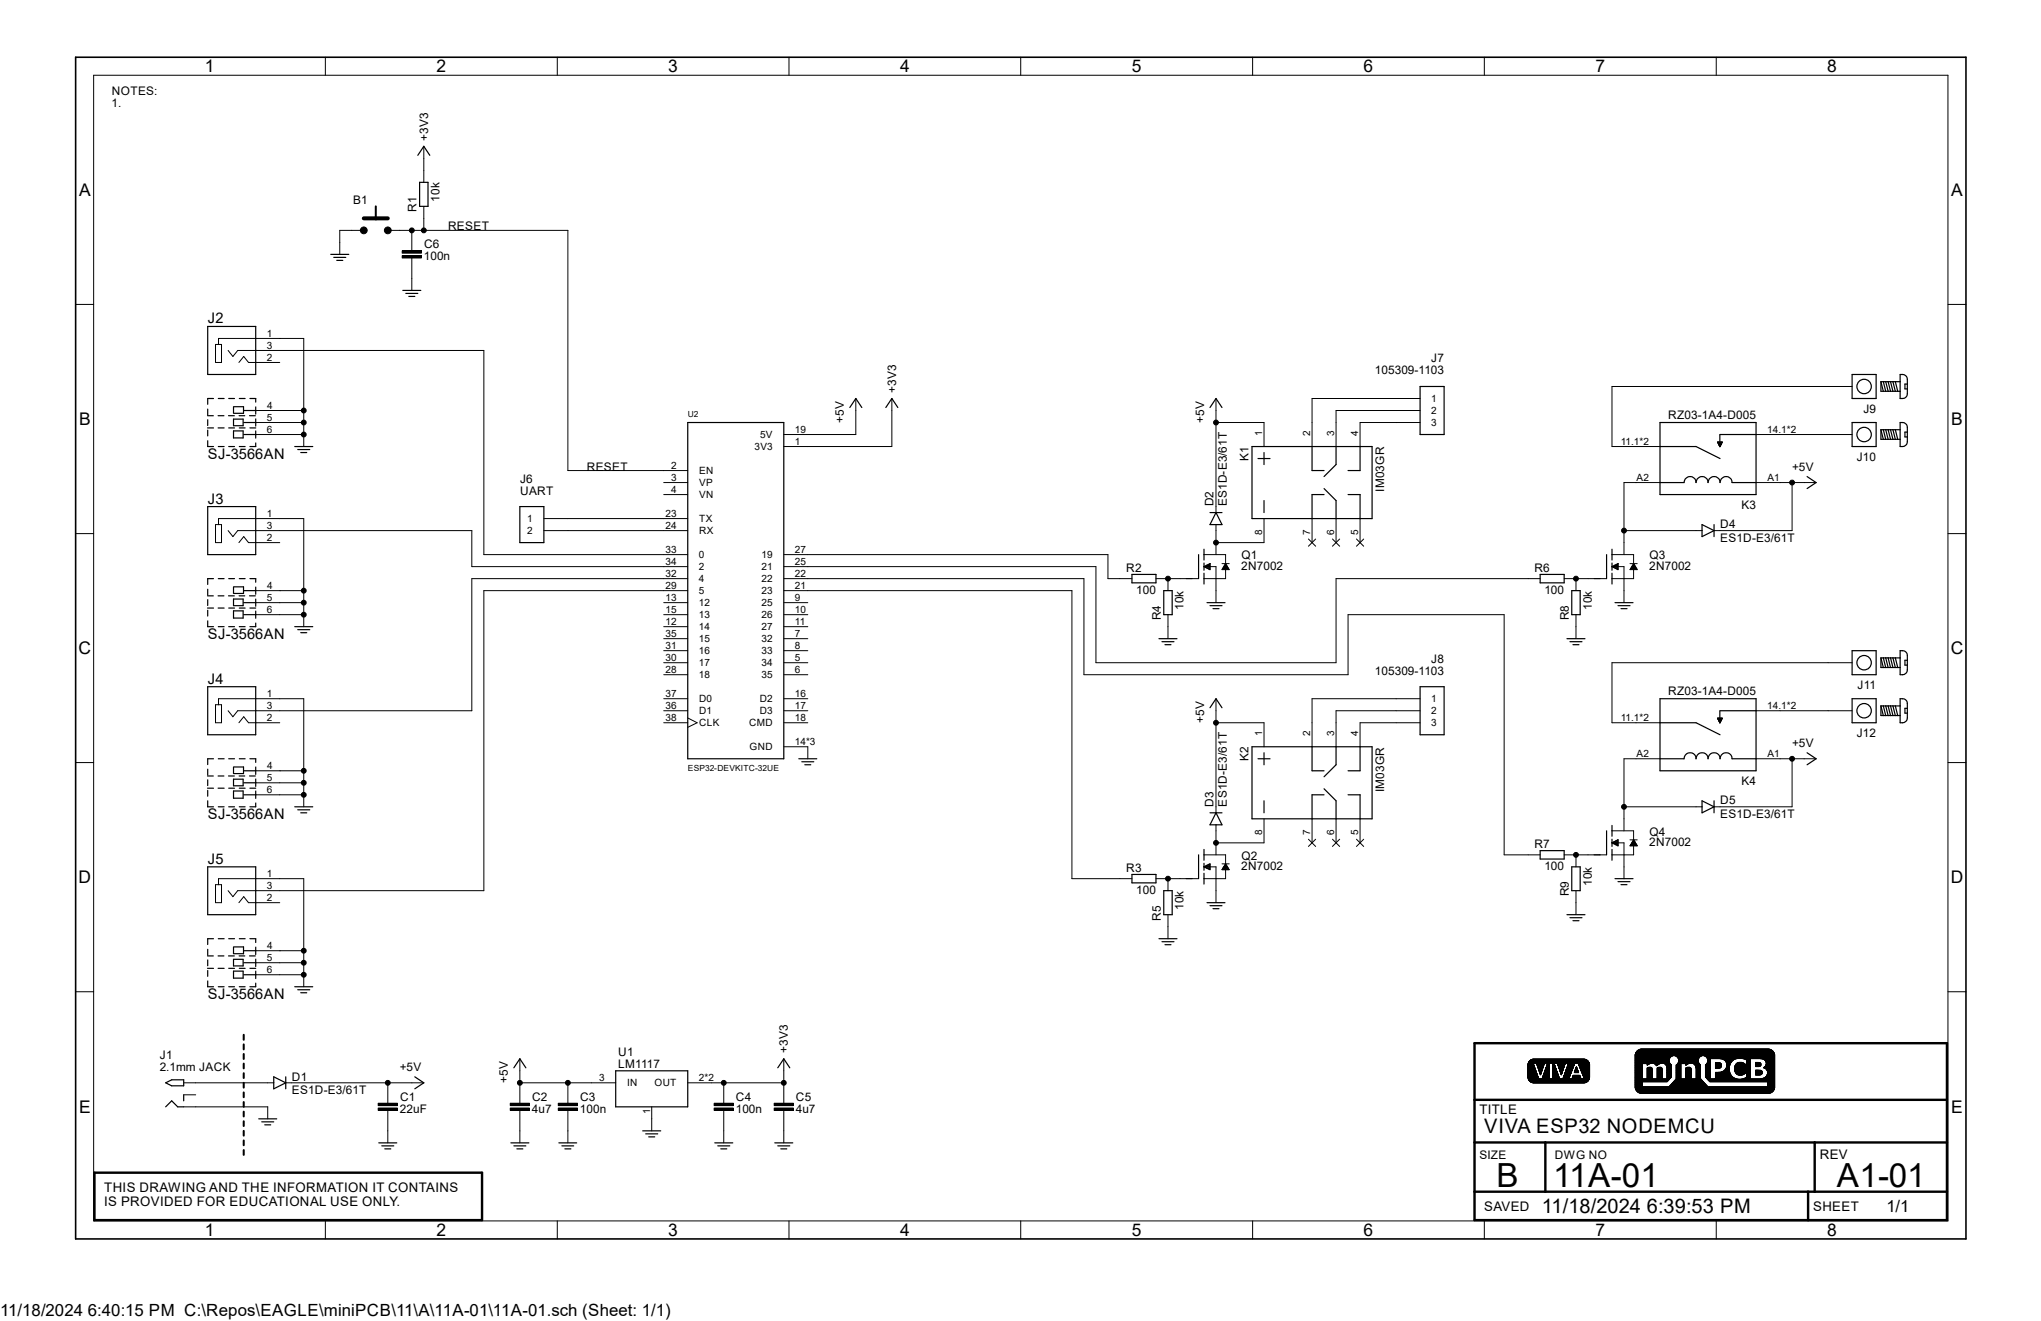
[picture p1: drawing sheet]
<svg xmlns="http://www.w3.org/2000/svg" width="432mm" height="279mm" viewBox="0 0 432 279" stroke-linecap="round" stroke-linejoin="round" font-family="sans-serif">
<defs><g id="words">
<g font-size="7">
<text x="316.6" y="251">B</text>
<text x="328.6" y="251">11A-01</text>
<text x="388.6" y="251">A1-01</text>
</g>
<g font-size="4.2">
<text x="314" y="239.6">VIVA ESP32 NODEMCU</text>
<text x="326.2" y="256.5">11/18/2024 6:39:53 PM</text>
</g>
<g font-size="3.7">
<text x="43.3" y="15.3">1</text>
<text x="92.4" y="15.3">2</text>
<text x="141.4" y="15.3">3</text>
<text x="190.4" y="15.3">4</text>
<text x="239.5" y="15.3">5</text>
<text x="288.5" y="15.3">6</text>
<text x="337.5" y="15.3">7</text>
<text x="386.6" y="15.3">8</text>
<text x="16.7" y="41.4">A</text>
<text x="412.8" y="41.4">A</text>
<text x="16.7" y="89.9">B</text>
<text x="412.8" y="89.9">B</text>
<text x="16.6" y="138.4">C</text>
<text x="412.7" y="138.4">C</text>
<text x="16.6" y="186.9">D</text>
<text x="412.7" y="186.9">D</text>
<text x="16.7" y="235.3">E</text>
<text x="412.8" y="235.3">E</text>
<text x="43.3" y="261.4">1</text>
<text x="92.4" y="261.4">2</text>
<text x="141.4" y="261.4">3</text>
<text x="190.4" y="261.4">4</text>
<text x="239.5" y="261.4">5</text>
<text x="288.5" y="261.4">6</text>
<text x="337.5" y="261.4">7</text>
<text x="386.6" y="261.4">8</text>
</g>
<text font-size="3.6" x="0" y="278.4">11/18/2024 6:40:15 PM C:\Repos\EAGLE\miniPCB\11\A\11A-01\11A-01.sch (Sheet: 1/1)</text>
<text font-size="3.5" x="399.1" y="256.3">1/1</text>
<g font-size="3.1">
<text x="43.9" y="68.4">J2</text>
<text x="43.9" y="97.1">SJ-3566AN</text>
<text x="43.9" y="106.5">J3</text>
<text x="43.9" y="135.1">SJ-3566AN</text>
<text x="43.9" y="144.6">J4</text>
<text x="43.9" y="173.2">SJ-3566AN</text>
<text x="43.9" y="182.7">J5</text>
<text x="43.9" y="211.3">SJ-3566AN</text>
</g>
<g font-size="2.8">
<text x="313" y="235.6">TITLE</text>
<text x="385" y="245.1">REV</text>
<text x="22.1" y="252.1">THIS DRAWING AND THE INFORMATION IT CONTAINS</text>
<text x="22.1" y="255.1">IS PROVIDED FOR EDUCATIONAL USE ONLY.</text>
<text x="314" y="256">SAVED</text>
<text x="383.6" y="256">SHEET</text>
</g>
<g font-size="2.5">
<text x="23.6" y="22.7">1.</text>
<text x="23.7" y="20.1">NOTES:</text>
<text x="90.6" y="29.7" transform="rotate(-90 90.6 29.7)">+3V3</text>
<text x="74.7" y="43.1">B1</text>
<text x="88.1" y="44.9" transform="rotate(-90 88.1 44.9)">R1</text>
<text x="93" y="42.6" transform="rotate(-90 93 42.6)">10k</text>
<text x="89.7" y="52.5">C6</text>
<text x="94.8" y="48.7">RESET</text>
<text x="89.7" y="55.1">100n</text>
<text x="302.8" y="76.7">J7</text>
<text x="189.6" y="83" transform="rotate(-90 189.6 83)">+3V3</text>
<text x="290.9" y="79.2">105309-1103</text>
<text x="178.5" y="89.4" transform="rotate(-90 178.5 89.4)">+5V</text>
<text x="254.7" y="89.4" transform="rotate(-90 254.7 89.4)">+5V</text>
<text x="352.9" y="88.6">RZ03-1A4-D005</text>
<text x="394.2" y="87.3">J9</text>
<text x="124.1" y="99.5">RESET</text>
<text x="264.1" y="97.5" transform="rotate(-90 264.1 97.5)">K1</text>
<text x="379.1" y="99.5">+5V</text>
<text x="392.8" y="97.5">J10</text>
<text x="110" y="104.6">UART</text>
<text x="110" y="102.1">J6</text>
<text x="256.8" y="107.1" transform="rotate(-90 256.8 107.1)">D2</text>
<text x="259.5" y="107.1" transform="rotate(-90 259.5 107.1)">ES1D-E3/61T</text>
<text x="292.8" y="104" transform="rotate(-90 292.8 104)">IM03GR</text>
<text x="368.4" y="107.7">K3</text>
<text x="363.9" y="111.8">D4</text>
<text x="262.6" y="118.3">Q1</text>
<text x="349" y="118.3">Q3</text>
<text x="363.9" y="114.6">ES1D-E3/61T</text>
<text x="238.3" y="120.9">R2</text>
<text x="240.4" y="125.7">100</text>
<text x="262.6" y="120.6">2N7002</text>
<text x="324.6" y="120.9">R6</text>
<text x="326.7" y="125.7">100</text>
<text x="348.9" y="120.6">2N7002</text>
<text x="245.6" y="131.2" transform="rotate(-90 245.6 131.2)">R4</text>
<text x="250.4" y="129" transform="rotate(-90 250.4 129)">10k</text>
<text x="331.9" y="131.2" transform="rotate(-90 331.9 131.2)">R8</text>
<text x="336.8" y="129" transform="rotate(-90 336.8 129)">10k</text>
<text x="290.9" y="142.7">105309-1103</text>
<text x="302.8" y="140.2">J8</text>
<text x="352.9" y="147">RZ03-1A4-D005</text>
<text x="393" y="145.8">J11</text>
<text x="254.7" y="152.9" transform="rotate(-90 254.7 152.9)">+5V</text>
<text x="392.8" y="155.9">J12</text>
<text x="264.1" y="161" transform="rotate(-90 264.1 161)">K2</text>
<text x="379.1" y="157.9">+5V</text>
<text x="292.8" y="167.5" transform="rotate(-90 292.8 167.5)">IM03GR</text>
<text x="368.4" y="166.1">K4</text>
<text x="256.8" y="170.6" transform="rotate(-90 256.8 170.6)">D3</text>
<text x="259.5" y="170.6" transform="rotate(-90 259.5 170.6)">ES1D-E3/61T</text>
<text x="363.9" y="172.9">ES1D-E3/61T</text>
<text x="363.9" y="170.1">D5</text>
<text x="324.6" y="179.3">R7</text>
<text x="348.9" y="179">2N7002</text>
<text x="349" y="176.7">Q4</text>
<text x="238.3" y="184.4">R3</text>
<text x="262.6" y="184.1">2N7002</text>
<text x="262.6" y="181.8">Q2</text>
<text x="326.7" y="184.1">100</text>
<text x="240.4" y="189.2">100</text>
<text x="331.9" y="189.6" transform="rotate(-90 331.9 189.6)">R9</text>
<text x="336.8" y="187.4" transform="rotate(-90 336.8 187.4)">10k</text>
<text x="245.6" y="194.7" transform="rotate(-90 245.6 194.7)">R5</text>
<text x="250.4" y="192.5" transform="rotate(-90 250.4 192.5)">10k</text>
<text x="33.8" y="226.5">2.1mm JACK</text>
<text x="33.8" y="223.9">J1</text>
<text x="84.6" y="226.5">+5V</text>
<text x="130.8" y="226">LM1117</text>
<text x="130.8" y="223.4">U1</text>
<text x="166.7" y="222.7" transform="rotate(-90 166.7 222.7)">+3V3</text>
<text x="61.8" y="231.4">ES1D-E3/61T</text>
<text x="61.8" y="228.6">D1</text>
<text x="84.6" y="232.8">C1</text>
<text x="107.4" y="229" transform="rotate(-90 107.4 229)">+5V</text>
<text x="112.6" y="232.8">C2</text>
<text x="122.7" y="232.8">C3</text>
<text x="155.7" y="232.8">C4</text>
<text x="168.4" y="232.8">C5</text>
<text x="84.6" y="235.4">22uF</text>
<text x="112.5" y="235.4">4u7</text>
<text x="122.7" y="235.4">100n</text>
<text x="155.7" y="235.4">100n</text>
<text x="168.4" y="235.4">4u7</text>
<text x="313" y="245.1">SIZE</text>
<text x="329" y="245.1">DWG NO</text>
</g>
<g font-size="2.1">
<text x="56.4" y="71.2">1</text>
<text x="56.4" y="73.8">3</text>
<text x="56.4" y="76.3">2</text>
<text x="56.4" y="89">5</text>
<text x="56.6" y="86.5">4</text>
<text x="302.8" y="85">1</text>
<text x="302.8" y="87.6">2</text>
<text x="56.4" y="91.6">6</text>
<text x="159.6" y="95.2">3V3</text>
<text x="160.8" y="92.7">5V</text>
<text x="168.2" y="91.6">19</text>
<text x="168.2" y="94.1">1</text>
<text x="267" y="92.1" transform="rotate(-90 267 92.1)">1</text>
<text x="277.2" y="92.1" transform="rotate(-90 277.2 92.1)">2</text>
<text x="282.3" y="92.1" transform="rotate(-90 282.3 92.1)">3</text>
<text x="287.4" y="92.1" transform="rotate(-90 287.4 92.1)">4</text>
<text x="302.8" y="90.1">3</text>
<text x="342.9" y="94.1">11.1*2</text>
<text x="373.9" y="91.6">14.1*2</text>
<text x="142" y="99.2">2</text>
<text x="142" y="101.7">3</text>
<text x="147.9" y="100.3">EN</text>
<text x="346.2" y="101.7">A2</text>
<text x="373.9" y="101.7">A1</text>
<text x="142" y="104.3">4</text>
<text x="147.9" y="102.8">VP</text>
<text x="147.9" y="105.4">VN</text>
<text x="56.4" y="109.3">1</text>
<text x="56.4" y="111.9">3</text>
<text x="111.5" y="110.4">1</text>
<text x="111.5" y="113">2</text>
<text x="140.8" y="109.3">23</text>
<text x="140.8" y="111.9">24</text>
<text x="147.9" y="110.4">TX</text>
<text x="147.9" y="113">RX</text>
<text x="267" y="113.2" transform="rotate(-90 267 113.2)">8</text>
<text x="277.2" y="113.2" transform="rotate(-90 277.2 113.2)">7</text>
<text x="282.3" y="113.2" transform="rotate(-90 282.3 113.2)">6</text>
<text x="287.4" y="113.2" transform="rotate(-90 287.4 113.2)">5</text>
<text x="56.4" y="114.4">2</text>
<text x="140.8" y="117">33</text>
<text x="140.8" y="119.5">34</text>
<text x="147.9" y="118.1">0</text>
<text x="161.1" y="118.1">19</text>
<text x="168.2" y="117">27</text>
<text x="168.2" y="119.5">25</text>
<text x="56.6" y="124.6">4</text>
<text x="140.8" y="122">32</text>
<text x="140.8" y="124.6">29</text>
<text x="147.9" y="120.6">2</text>
<text x="147.9" y="123.1">4</text>
<text x="147.9" y="125.7">5</text>
<text x="161.1" y="123.1">22</text>
<text x="161.1" y="125.7">23</text>
<text x="161.1" y="120.6">21</text>
<text x="168.2" y="122">22</text>
<text x="168.2" y="124.6">21</text>
<text x="56.4" y="127.1">5</text>
<text x="56.4" y="129.6">6</text>
<text x="140.8" y="127.1">13</text>
<text x="140.8" y="129.6">15</text>
<text x="147.9" y="128.2">12</text>
<text x="147.9" y="130.8">13</text>
<text x="161.1" y="128.2">25</text>
<text x="161.1" y="130.8">26</text>
<text x="168.2" y="127.1">9</text>
<text x="168.2" y="129.6">10</text>
<text x="140.8" y="132.2">12</text>
<text x="140.8" y="134.7">35</text>
<text x="140.8" y="137.2">31</text>
<text x="147.9" y="133.3">14</text>
<text x="147.9" y="135.8">15</text>
<text x="161.1" y="133.3">27</text>
<text x="161.1" y="135.8">32</text>
<text x="168.2" y="132.2">11</text>
<text x="168.2" y="137.2">8</text>
<text x="168.2" y="134.7">7</text>
<text x="140.8" y="139.8">30</text>
<text x="140.8" y="142.3">28</text>
<text x="147.9" y="138.4">16</text>
<text x="147.9" y="140.9">17</text>
<text x="147.9" y="143.5">18</text>
<text x="161.1" y="138.4">33</text>
<text x="161.1" y="140.9">34</text>
<text x="161.1" y="143.5">35</text>
<text x="168.2" y="139.8">5</text>
<text x="168.2" y="142.3">6</text>
<text x="56.4" y="147.4">1</text>
<text x="56.4" y="149.9">3</text>
<text x="140.8" y="147.4">37</text>
<text x="140.8" y="149.9">36</text>
<text x="147.9" y="148.5">D0</text>
<text x="160.7" y="148.5">D2</text>
<text x="168.2" y="147.4">16</text>
<text x="168.2" y="149.9">17</text>
<text x="302.8" y="148.5">1</text>
<text x="373.9" y="149.9">14.1*2</text>
<text x="56.4" y="152.5">2</text>
<text x="140.8" y="152.5">38</text>
<text x="147.9" y="153.6">CLK</text>
<text x="147.9" y="151.1">D1</text>
<text x="158.5" y="153.6">CMD</text>
<text x="160.7" y="151.1">D3</text>
<text x="168.2" y="152.5">18</text>
<text x="267" y="155.6" transform="rotate(-90 267 155.6)">1</text>
<text x="277.2" y="155.6" transform="rotate(-90 277.2 155.6)">2</text>
<text x="282.3" y="155.6" transform="rotate(-90 282.3 155.6)">3</text>
<text x="287.4" y="155.6" transform="rotate(-90 287.4 155.6)">4</text>
<text x="302.8" y="151.1">2</text>
<text x="302.8" y="153.6">3</text>
<text x="342.9" y="152.5">11.1*2</text>
<text x="158.6" y="158.7">GND</text>
<text x="168.2" y="157.6">14*3</text>
<text x="346.2" y="160.1">A2</text>
<text x="373.9" y="160.1">A1</text>
<text x="56.4" y="165.2">5</text>
<text x="56.4" y="167.7">6</text>
<text x="56.6" y="162.6">4</text>
<text x="267" y="176.7" transform="rotate(-90 267 176.7)">8</text>
<text x="277.2" y="176.7" transform="rotate(-90 277.2 176.7)">7</text>
<text x="282.3" y="176.7" transform="rotate(-90 282.3 176.7)">6</text>
<text x="287.4" y="176.7" transform="rotate(-90 287.4 176.7)">5</text>
<text x="56.4" y="185.5">1</text>
<text x="56.4" y="188">3</text>
<text x="56.4" y="190.6">2</text>
<text x="56.4" y="203.3">5</text>
<text x="56.6" y="200.7">4</text>
<text x="56.4" y="205.8">6</text>
<text x="126.7" y="228.7">3</text>
<text x="132.7" y="229.8">IN</text>
<text x="138.5" y="229.8">OUT</text>
<text x="147.9" y="228.7">2*2</text>
<text x="137.5" y="235.7" transform="rotate(-90 137.5 235.7)">1</text>
</g>
<g font-size="1.8">
<text x="145.5" y="88.1">U2</text>
<text x="145.5" y="163">ESP32-DEVKITC-32UE</text>
</g>
</g></defs>
<g fill="none" stroke="#000" stroke-width=".25">
<path d="M88.4 32.9l1.3-2 1.2 2M88.8 38.6h1.8v5h-1.8zM70 53.8h3.8M70.6 54.4h2.6M71.2 55.1h1.3M43.9 69h10.2v10.2h-10.2zM85.2 61.4h3.8M85.9 62.1h2.5M86.5 62.7h1.3M391.8 79.2h5.1v5.1h-5.1zM402 79.2a1.17 1.17 0 0 1 1.5 1v3.1a1.12 1.12 0 0 1-1.5 1zM43.9 87.9h1.2"/>
<path d="M43.9 90.5h1.3M43.9 86.5v1.3M43.9 88.8v1.2M43.9 91v1.2M43.9 93.2v1.2h1.3M45.2 84.3h-1.3v1.2M46.1 87.9h1.3M46.1 90.5h1.3M46.2 84.3h1.2M46.2 94.4h1.2M48.3 87.9h1.3M48.4 84.3h1.2"/>
<path d="M48.4 94.4h1.2M48.4 90.5h1.2M49.4 86v1.4M49.4 88.6h2v1.4h-2zM49.4 91.1h2v1.5h-2zM49.5 86h2v1.4h-2M50.6 87.9h1.2M50.6 84.3h1.3M50.6 94.4h1.3M50.6 90.5h1.3M51.6 86.8h2.5M51.6 89.4h2.5"/>
<path d="M51.6 91.9h2.5M52.8 87.9h1.2M52.9 84.3h1.2v.7M52.9 90.5h1.2M54.1 86.1v1.5M54.1 88.6v1.5M54.1 91.1v1.6M54.1 93.7v.7h-1.2M62.4 94.4h3.8M63 95.1h2.5M63.6 95.7h1.3M145.5 89.4h20.3v71.1h-20.3z"/>
<path d="M179.8 86.2l1.3-1.9 1.2 1.9M187.4 86.2l1.3-1.9 1.2 1.9M256 86.2l1.3-1.9 1.2 1.9M264.9 94.4h25.4v15.3h-25.4zM266.1 97h2.6M267.4 95.7v2.6M277.6 94.4v5.1h2.5M282.7 94.4v3.9l-2.6 2.5M287.7 94.4v5.1h-2.5M300.4 81.7h5.1v10.2h-5.1zM351.2 94.4h7.6l5.1 2.6M351.2 89.4h20.3v15.2h-20.3z"/>
<path d="M363.9 91.9h7.6M363.9 92v1.5M391.8 89.4h5.1v5h-5.1zM397.9 90.9v2h4.1M397.9 80.7v2.1h4.1M397.9 90.9h4.1M397.9 90.9l.5 2M397.9 80.7h4.1M397.9 80.7l.5 2.1M398.4 90.9l.5 2M398.4 80.7l.5 2.1M398.9 90.9l.6 2"/>
<path d="M398.9 80.7l.6 2.1M399.5 90.9l.5 2M399.5 80.7l.5 2.1M400 90.9l.5 2M400 80.7l.5 2.1M400.5 90.9l.5 2M400.5 80.7l.5 2.1M401 90.9l.5 2M401 80.7l.5 2.1M402 89.4a1.17 1.17 0 0 1 1.5 1v3a1.17 1.17 0 0 1-1.5 1zM403.5 91.4h-.5v1h.5M403.5 81.2h-.5v1.1h.5"/>
<path d="M43.9 107.1h10.2v10.2h-10.2zM110 107.1h5.1v7.7h-5.1zM253.6 117.3v5.1M254.7 116.2v2.2M254.7 119.1v1.5M254.7 119.8l1.3-.6v1.3zM254.8 119.8h1.2M255 120h1M255.2 119.6h.8M255.6 119.4h.4M256 119.2h.1M256 108.4h2.5"/>
<path d="M257.3 108.4l1.2 2.6h-2.5zM267.4 105.9v2.5M280.1 104.6h-2.5v5.1M280.1 103.3l2.6 2.6v3.8M285.2 104.6h2.5v5.1M339.9 117.3v5.1M341 116.2v2.2M341 119.1v1.5M341 119.8l1.3-.6v1.3zM341.2 119.8h1.1M341.3 120h1M341.5 119.6h.8"/>
<path d="M341.9 119.4h.4M342.3 119.2h.1M351.2 102.1h5.1a1.27 1.27 0 0 1 1.2-1.3 1.27 1.27 0 0 1 1.3 1.3 1.27 1.27 0 0 1 1.3-1.3 1.27 1.27 0 0 1 1.3 1.3 1.27 1.27 0 0 1 1.2-1.3 1.27 1.27 0 0 1 1.3 1.3 1.27 1.27 0 0 1 1.3-1.3 1.27 1.27 0 0 1 1.2 1.3h5.1M360.1 111l2.5 1.2-2.5 1.3zM362.6 111v2.5M382.3 100.8l1.9 1.3-1.9 1.2M43.9 126h1.2M43.9 128.6h1.3M43.9 124.6v1.3M43.9 126.8v1.3M43.9 129.1v1.2M43.9 131.3v1.2h1.3"/>
<path d="M45.2 122.4h-1.3v1.2M46.1 126h1.3M46.1 128.6h1.3M46.2 122.4h1.2M46.2 132.5h1.2M48.3 126h1.3M48.4 122.4h1.2M48.4 132.5h1.2M48.4 128.6h1.2M49.4 124.1v1.4M49.4 126.7h2v1.4h-2zM49.4 129.2h2v1.5h-2z"/>
<path d="M49.5 124.1h2v1.4h-2M50.6 126h1.2M50.6 122.4h1.3M50.6 132.5h1.3M50.6 128.6h1.3M51.6 124.9h2.5M51.6 127.5h2.5M51.6 130h2.5M52.8 126h1.2M52.9 122.4h1.2v.7M52.9 128.6h1.2M54.1 124.2v1.5"/>
<path d="M54.1 126.7v1.5M54.1 129.2v1.6M54.1 131.8v.7h-1.2M62.4 132.5h3.8M63 133.2h2.5M63.6 133.8h1.3M239.5 121.5h5.1v1.8h-5.1zM245.2 135.1h3.8M245.8 135.7h2.6M246.2 124.9h1.8v5.1h-1.8zM246.5 136.4h1.2M254.7 121.2v2.3"/>
<path d="M255.4 120.2h.6M255.4 127.5h3.8M255.7 120.4h.3M256 128.1h2.5M256.6 128.7h1.3M325.8 121.5h5.1v1.8h-5.1zM331.5 135.1h3.8M332.1 135.7h2.6M332.5 124.9h1.8v5.1h-1.8zM332.8 136.4h1.3M341 121.2v2.3M341.7 127.5h3.8"/>
<path d="M341.7 120.2h.6M342.1 120.4h.2M342.3 128.1h2.5M342.9 128.7h1.3M391.8 137.6h5.1v5.1h-5.1zM397.9 139.1v2.1h4.1M397.9 139.1l.5 2.1M397.9 139.1h4.1M398.4 139.1l.5 2.1M398.9 139.1l.6 2.1M399.5 139.1l.5 2.1M400 139.1l.5 2.1"/>
<path d="M400.5 139.1l.5 2.1M401 139.1l.5 2.1M402 137.6a1.12 1.12 0 0 1 1.5 1v3.1a1.17 1.17 0 0 1-1.5 1zM403.5 139.7h-.5v1h.5M43.9 145.2h10.2v10.2h-10.2zM256 149.7l1.3-1.9 1.2 1.9M264.9 157.9h25.4v15.3h-25.4zM267.4 159.2v2.6M277.6 157.9v5.1h2.5M282.7 157.9v3.9l-2.6 2.5M287.7 157.9v5.1h-2.5M300.4 145.2h5.1v10.2h-5.1z"/>
<path d="M351.2 147.8h20.3v15.2h-20.3zM351.2 152.9h7.6l5.1 2.5M363.9 150.4v1.5M363.9 150.3h7.6M382.3 159.2l1.9 1.3-1.9 1.3M391.8 147.8h5.1v5.1h-5.1zM397.9 149.3v2h4.1M397.9 149.3h4.1M397.9 149.3l.5 2M398.4 149.3l.5 2M398.9 149.3l.6 2M399.5 149.3l.5 2"/>
<path d="M400 149.3l.5 2M400.5 149.3l.5 2M401 149.3l.5 2M402 147.8a1.12 1.12 0 0 1 1.5 1v3a1.17 1.17 0 0 1-1.5 1.1zM403.5 149.8h-.5v1h.5M43.9 164.1h1.2M43.9 166.7h1.3M43.9 162.7v1.2M43.9 164.9v1.3M43.9 167.2v1.2M43.9 169.4v1.2h1.3M45.2 160.5h-1.3v1.2"/>
<path d="M46.1 164.1h1.3M46.1 166.7h1.3M46.2 160.5h1.2M46.2 170.6h1.2M48.3 164.1h1.3M48.4 160.5h1.2M48.4 170.6h1.2M48.4 166.7h1.2M49.4 162.2v1.4M49.4 164.8h2v1.4h-2zM49.4 167.3h2v1.5h-2zM49.5 162.2h2v1.4h-2"/>
<path d="M50.6 164.1h1.2M50.6 160.5h1.3M50.6 170.6h1.3M50.6 166.7h1.3M51.6 163h2.5M51.6 165.6h2.5M51.6 168.1h2.5M52.8 164.1h1.2M52.9 160.5h1.2v.7M52.9 166.7h1.2M54.1 162.2v1.6M54.1 164.8v1.5"/>
<path d="M54.1 167.3v1.6M54.1 169.8v.8h-1.2M62.4 170.6h3.8M63 171.3h2.5M63.6 171.9h1.3M169 160.5h3.8M169.6 161.1h2.6M170.3 161.8h1.2M254.7 179.7v2.2M256 171.9h2.5M257.3 171.9l1.2 2.6h-2.5zM266.1 160.5h2.6"/>
<path d="M267.4 169.4v2.5M280.1 168.1h-2.5v5.1M280.1 166.8l2.6 2.6v3.8M285.2 168.1h2.5v5.1M325.8 179.9h5.1v1.8h-5.1zM339.9 175.7v5.1M341 174.6v2.3M341 177.5v1.5M341 179.7v2.2M341 178.3l1.3-.7v1.3zM341.1 178.3h1.2M341.4 178.1h.9"/>
<path d="M341.5 178.4h.8M341.8 177.9h.5M341.8 178.6h.5M342.2 177.7h.1M342.2 178.8h.1M351.2 160.5h5.1a1.27 1.27 0 0 1 1.2-1.3 1.27 1.27 0 0 1 1.3 1.3 1.27 1.27 0 0 1 1.3-1.3 1.27 1.27 0 0 1 1.3 1.3 1.27 1.27 0 0 1 1.2-1.3 1.27 1.27 0 0 1 1.3 1.3 1.27 1.27 0 0 1 1.3-1.3 1.27 1.27 0 0 1 1.2 1.3h5.1M360.1 169.4l2.5 1.2-2.5 1.3zM362.6 169.4v2.5M43.9 183.3h10.2v10.2h-10.2zM45.2 198.5h-1.3v1.3M46.2 198.5h1.2M48.4 198.5h1.2"/>
<path d="M50.6 198.5h1.3M52.9 198.5h1.2v.8M239.5 185h5.1v1.7h-5.1zM245.2 198.5h3.8M245.8 199.2h2.6M246.2 188.4h1.8v5.1h-1.8zM246.5 199.8h1.2M253.6 180.8v5M254.7 182.6v1.5M254.7 184.7v2.3M254.7 183.3l1.3-.6v1.2zM254.8 183.4h1.2"/>
<path d="M255 183.2h1M255.2 183.6h.8M255.4 183h.6M255.4 190.9h3.8M255.6 183.8h.4M255.7 182.8h.3M256 191.6h2.5M256.6 192.2h1.3M331.5 193.5h3.8M332.1 194.1h2.6M332.5 183.3h1.8v5.1h-1.8zM332.8 194.7h1.3"/>
<path d="M341.7 185.8h3.8M342.3 186.5h2.5M342.9 187.1h1.3M43.9 202.2h1.2M43.9 204.8h1.3M43.9 200.8v1.2M43.9 203v1.3M43.9 205.3v1.2M43.9 207.5v1.2h1.3M46.1 202.2h1.3M46.1 204.8h1.3M46.2 208.7h1.2"/>
<path d="M48.3 202.2h1.3M48.4 208.7h1.2M48.4 204.8h1.2M49.4 200.3v1.4M49.4 202.9h2v1.4h-2zM49.4 205.4h2v1.5h-2zM49.5 200.3h2v1.4h-2M50.6 202.2h1.2M50.6 208.7h1.3M50.6 204.8h1.3M51.6 201.1h2.5M51.6 203.6h2.5"/>
<path d="M51.6 206.2h2.5M52.8 202.2h1.2M52.9 204.8h1.2M54.1 200.3v1.6M54.1 202.9v1.5M54.1 205.4v1.6M54.1 207.9v.8h-1.2M62.4 208.7h3.8M63 209.3h2.5M63.6 210h1.3M35.1 229l1.2-.6h2.6v1.3h-2.6zM35.1 234.1l1.2-1.3 1.3 1.3h1.3"/>
<path d="M38.9 231.6v1.2M54.7 236.6h3.8M55.4 237.3h2.5M56 237.9h1.3M57.9 227.8l2.6 1.2-2.6 1.3zM60.5 227.8v2.5M87.8 227.8l1.9 1.2-1.9 1.3M108.7 225.8l1.3-1.9 1.3 1.9M130.3 226.5h15.2v7.6h-15.2zM136 239.2h3.8M136.6 239.8h2.5M164.5 225.8l1.3-1.9 1.3 1.9"/>
<path d="M80.1 241.7h3.8M80.8 242.4h2.5M81.4 243h1.3M108.1 241.7h3.8M108.7 242.4h2.6M109.3 243h1.3M118.2 241.7h3.8M118.9 242.4h2.5M119.5 243h1.3M137.2 240.5h1.3M151.2 241.7h3.8M151.8 242.4h2.6"/>
<path d="M152.5 243h1.3M163.9 241.7h3.8M164.5 242.4h2.6M165.2 243h1.3"/>
<circle cx="394.4" cy="81.7" r="1.53"/>
<circle cx="394.4" cy="91.9" r="1.53"/>
<circle cx="394.4" cy="140.2" r="1.53"/>
<circle cx="394.4" cy="150.3" r="1.53"/>
</g>
<g fill="none" stroke="#000" stroke-width=".21">
<path d="M19.8 15.9h392.3v242.3h-392.3zM68.8 12.1v3.8M117.9 12.1v3.8M166.9 12.1v3.8M215.9 12.1v3.8M265 12.1v3.8M314 12.1v3.8M363.1 12.1v3.8M89.7 30.9v7.7M77 48.7h-5.1v5.1M82 48.7h38.1v50.8h25.4M85.1 54.1h4.1v.5h-4.1z"/>
<path d="M85.1 53h4.1v.6h-4.1zM87.1 48.7v4.3M87.1 54.6v6.8M89.7 43.6v5.1M16 64.4h3.8M45.6 72.9h1.3v3.8h-1.3zM46.2 72.9v-1.3h18.1v22.8M48.3 74.1l1 1.3 1-1.3h52.1v43.2h43.1M50.5 76.7l1.1-1.3 1 1.3h6.6M412.1 64.4h3.8M54.1 89.4h10.2M54.1 91.9h10.2"/>
<path d="M54.2 86.8h10.1M181.1 84.3v7.6h-15.3M188.7 84.3v10.1h-22.9M257.3 84.3v24.1M257.3 89.4h10.1v5M300.4 86.8h-17.7v7.6M300.4 89.4h-12.7v5M300.4 84.3h-22.8v10.1M363.4 93.5h1l-.5 1zM363.4 93.6h1M363.4 93.5h1M363.5 93.7h.8"/>
<path d="M363.5 93.8h.7M363.6 93.9h.6M363.6 94h.6M363.7 94.1h.3M363.7 94.1h.4M363.7 94.2h.3M363.8 94.3h.1M363.8 94.4h.1M363.9 94.4h.1M364.1 94l-.5 .1M364.3 93.6h-.9M371.5 91.9h20.3"/>
<path d="M391.8 81.7h-50.8v12.7h10.2M16 112.9h3.8M45.6 111h1.3v3.8h-1.3zM46.2 111v-1.3h18.1v22.8M48.3 112.2l1 1.3 1-1.3h49.5v7.6h45.7M50.5 114.8l1.1-1.3 1 1.3h6.6M115.1 109.7h30.4M115.1 112.2h30.4M140.4 102.1h5.1M140.4 104.6h5.1M165.8 117.3h68.6v5.1h5.1M165.8 119.8h66.1v20.4h50.8v-17.8h43.1"/>
<path d="M254.7 117.3h4.6v5.1h-4.6M254.7 119.8h2.6v7.7M257.3 111v6.3M258.5 119.2h1.6M258.8 119.9h.9M258.9 119.8h.8M259 119.8h.6M259 119.7h.6M259 119.6h.5M259.1 119.5h.4M259.2 119.4h.2M259.2 119.3h.1"/>
<path d="M259.3 119.2l.8 1.3h-1.6zM267.4 109.7v5.1h-10.1M276.8 114l1.5 1.5M277.6 109.7v5.1M278.3 114l-1.5 1.5M281.9 114l1.5 1.5M282.7 109.7v5.1M283.4 114l-1.5 1.5M287 114l1.5 1.5M287.7 109.7v5.1M288.5 114l-1.5 1.5M341 117.3h4.6v5.1h-4.6"/>
<path d="M341 119.8h2.6v7.7M343.6 112.2h16.5M344.8 119.2h1.6M345.2 119.9h.9M345.2 119.8h.8M345.3 119.8h.6M345.4 119.7h.5M345.4 119.6h.5M345.4 119.5h.4M345.5 119.4h.2M345.6 119.3h.1M345.6 119.2l.8 1.3h-1.6z"/>
<path d="M351.2 102.1h-7.6v15.2M371.5 102.1h12.7M379.1 102.1v10.1h-16.5M412.1 112.9h3.8M54.1 127.5h10.2M54.1 130h10.2M54.2 124.9h10.1M140.4 127.5h5.1M140.4 130h5.1M140.4 132.5h5.1M140.4 135.1h5.1M140.4 137.6h5.1"/>
<path d="M145.5 122.4h-45.7v27.9h-49.5l-1 1.3-1-1.3M145.5 124.9h-43.1v63.5h-52.1l-1 1.3-1-1.3M165.8 122.4h63.5v20.3h55.9v-12.7h33v50.8h7.6M165.8 124.9h61v60.9h12.7M165.8 127.5h5.1M165.8 130h5.1M165.8 132.5h5.1M165.8 135.1h5.1M165.8 137.6h5.1M244.6 122.4h8.9M247.1 122.4v2.5M247.1 130v5.1"/>
<path d="M258.6 120.4h1.4M258.6 120.3h1.3M258.7 120.2h1.2M258.7 120.1h1.1M258.8 120h1M330.9 122.4h9M333.4 122.4v2.5M333.4 130v5.1M344.9 120.4h1.4M345 120.3h1.3M345 120.2h1.2M345.1 120.1h1.1"/>
<path d="M345.1 120h1M45.6 149.1h1.3v3.8h-1.3zM46.2 149.1v-1.3h18.1v22.8M50.5 152.9l1.1-1.3 1 1.3h6.6M140.4 152.9h5.1M140.4 147.8h5.1M140.4 150.3h5.1M140.4 140.2h5.1M140.4 142.7h5.1M145.5 151.8l2 1.1-2 .9M165.8 152.9h5.1M165.8 147.8h5.1"/>
<path d="M165.8 150.3h5.1M165.8 140.2h5.1M165.8 157.9h5.1v2.6M165.8 142.7h5.1M257.3 147.8v24.1M257.3 152.9h10.1v5M300.4 152.9h-12.7v5M300.4 147.8h-22.8v10.1M300.4 150.3h-17.7v7.6M363.4 151.9h1l-.5 1zM363.4 151.9h1M363.4 152.1h.9"/>
<path d="M363.4 152h.9M363.5 152.1h.7M363.5 152.1h.8M363.6 152.3h.6M363.6 152.2h.6M363.6 152.4h.5M363.7 152.6h.3M363.7 152.5h.4M363.7 152.7h.3M363.8 152.7h.2M363.8 152.7h.1M363.9 152.9h.1"/>
<path d="M363.9 152.8h-.1M364.2 152.4h-.6M371.5 150.3h20.3M391.8 140.2h-50.8v12.7h10.2M16 161.3h3.8M54.1 165.6h10.2M54.1 168.1h10.2M54.2 163h10.1M257.3 174.5v6.3M267.4 173.2v5.1h-10.1M276.8 177.5l1.5 1.5M277.6 173.2v5.1"/>
<path d="M278.3 177.5l-1.5 1.5M281.9 177.5l1.5 1.5M282.7 173.2v5.1M283.4 177.5l-1.5 1.5M287 177.5l1.5 1.5M287.7 173.2v5.1M288.5 177.5l-1.5 1.5M341 178.3h2.6v7.5M341 175.7h4.6v5.1h-4.6M343.6 170.6h16.5M344.8 177.6h1.6M344.9 178.8h1.4"/>
<path d="M345 178.7h1.3M345 178.6h1.2M345.1 178.5h1.1M345.1 178.4h1M345.2 178.4h.9M345.2 178.2h.8M345.3 178.1h.6M345.4 178.1h.5M345.4 178h.5M345.5 177.9h.3M345.5 177.8h.2M345.6 177.7h.1"/>
<path d="M345.6 177.6l.8 1.3h-1.6zM351.2 160.5h-7.6v15.2M371.5 160.5h12.7M379.1 160.5v10.1h-16.5M412.1 161.3h3.8M45.6 187.1h1.3v3.8h-1.3zM46.2 187.1v-1.3h18.1v22.9M50.5 190.9l1.1-1.2 1 1.2h6.6M244.6 185.8h8.9M247.1 185.8v2.6M247.1 193.5v5M254.7 183.3h2.6v7.6"/>
<path d="M254.7 180.8h4.6v5h-4.6M258.5 182.7h1.6M258.6 183.9h1.4M258.7 183.8h1.2M258.7 183.6h1.2M258.7 183.6h1.1M258.8 183.5h1M258.9 183.4h.8M258.9 183.3h.8M259 183.2h.6M259 183.1h.5M259.1 183h.4"/>
<path d="M259.2 182.9h.2M259.2 182.8h.1M259.3 182.7l.8 1.2h-1.6zM330.9 180.8h9M333.4 180.8v2.5M333.4 188.4v5.1M16 209.8h3.8M54.1 203.6h10.2M54.1 206.2h10.2M54.2 201.1h10.1M412.1 209.8h3.8M38.9 229h19"/>
<path d="M38.9 234.1h17.7v2.5M38.9 231.6h2.5M60.5 229h29.2M80 234.4h4.1v.5h-4.1zM80 233.3h4.1v.5h-4.1zM82 229v4.3M82 234.9v6.8M107.9 234.4h4.1v.5h-4.1zM107.9 233.3h4.1v.5h-4.1zM110 229h20.3M110 223.9v9.4M110 234.9v6.8"/>
<path d="M118.1 234.4h4.1v.5h-4.1zM118.1 233.3h4.1v.5h-4.1zM120.1 229v4.3M120.1 234.9v6.8M137.9 234.1v5.1M145.5 229h20.3M151.1 234.4h4.1v.5h-4.1zM151.1 233.3h4.1v.5h-4.1zM153.1 229v4.3M153.1 234.9v6.8M163.8 234.4h4.1v.5h-4.1zM163.8 233.3h4.1v.5h-4.1z"/>
<path d="M165.8 223.9v9.4M165.8 234.9v6.8M323.3 227.9h2.2M323.3 227.8h2.1M323.3 227.7h2.1M323.3 227.6h2M323.3 227.5h2M323.3 227.4h1.9M323.3 227.3h1.9M323.3 227.2h1.9M323.3 227.1h1.9M323.3 227h1.8"/>
<path d="M323.3 226.9h1.8M323.3 226.8l1.8 .1M323.3 226.8h1.7M323.3 226.7h1.7M323.3 226.6h1.7M323.3 226.5h1.7M323.3 226.5h1.6M323.3 226.4h1.6M323.3 226.3h1.6M323.3 226.2h1.5M323.3 226.1h1.5M323.3 226h1.4"/>
<path d="M323.3 225.9h1.4M323.3 225.8h1.4M323.3 225.7h1.4M323.3 225.7h1.3M323.3 225.6h1.3M323.3 225.5l1.3 .1M323.3 225.5h1.3M323.3 225.4h1.2M323.3 225.3h1.2M323.3 225.2h1.2M323.3 225.2h1.1M323.3 228.1h2.2"/>
<path d="M323.3 228h2.2M323.3 225.1h1.1M323.3 225h1.1M323.3 228.3h12.9M323.3 228.2h12.9M323.3 228.2h2.2M323.3 224.9h1.1M323.3 224.8h12.9M323.4 228.3h12.8M323.4 224.7h12.8M323.4 228.4h12.7M323.4 224.7h12.7"/>
<path d="M323.5 228.5h12.6M323.5 228.4h12.6M323.5 224.6h12.6M323.5 228.5h12.5M323.5 224.5h12.5M323.6 228.6h12.4M323.6 224.5h12.4M323.6 224.4h12.4M323.6 228.7h12.3M323.6 224.4h12.3M323.7 228.7h12.2M323.7 224.3h12.2"/>
<path d="M323.7 224.3h12.1M323.8 228.8h11.9M323.8 228.9h11.9M323.8 224.2h11.9M323.9 228.9h11.7M323.9 224.2h11.8M324 228.9h11.5M324 224.1h11.5M324.1 224.1h11.3M324.3 229h11M325.1 224.9h1.6M325.1 225.1h1.5"/>
<path d="M325.1 225h1.6M325.2 225.2h1.4M325.2 225.3h1.4M325.2 225.5h1.3M325.2 225.4h1.4M325.3 225.5h1.2M325.3 225.7h1.2M325.3 225.6h1.2M325.4 225.8h1M325.4 225.7h1M325.4 225.9h1M325.5 226h.8"/>
<path d="M325.5 226.1h.8M325.5 226.3h.8M325.5 226.2h.8M325.6 226.4h.7M325.6 226.6h.6M325.6 226.5h.6M325.6 226.4h.6M325.7 226.7h.4M325.7 226.8h.4M325.8 226.9h.3M325.8 227h.2M325.8 227.2h.2"/>
<path d="M325.8 227.1h.2M325.9 227.3h.1M325.9 227.2h.1M326.1 226.8l-.3 .1M326.3 228.2h1.5M326.3 228.1h1.5M326.3 228h1.5M326.3 227.9h1.5M326.4 227.8h1.4M326.4 227.7h1.4M326.4 227.6h1.4M326.5 227.6h1.3"/>
<path d="M326.5 227.5h1.3M326.5 227.4h1.3M326.6 227.4h1.2M326.6 227.3h1.2M326.6 227.2h1.2M326.6 227.1h1.2M326.6 227h1.2M326.7 227h1.1M326.7 226.9h1.1M326.7 226.8h1.1M326.8 226.8h1M326.8 226.7h1"/>
<path d="M326.8 226.6h1M326.9 226.5h.9M326.9 226.4h.9M326.9 226.3h.9M326.9 226.2h.9M327 226.1h.8M327 226h.8M327.1 225.9h.7M327.1 225.8h.7M327.2 225.7h.6M327.2 225.6h.6M327.2 225.5h.6"/>
<path d="M327.2 225.4h.6M327.3 225.4h.5M327.3 225.3h.5M327.3 225.2h.5M327.4 225.1h.4M327.4 225h.4M327.4 224.9h.4M328.4 224.9h.4M328.5 228.2h1.4M328.5 228.1h1.4M328.5 228h1.4M328.5 227.9h1.4"/>
<path d="M328.5 227.8h1.3M328.5 227.7h1.3M328.5 227.6h1.2M328.5 227.5h1.2M328.5 227.4h1.2M328.5 227.4h1.1M328.5 227.3h1.1M328.5 227.2h1.1M328.5 227.1h1.1M328.5 227l1.1 .1M328.5 227h1M328.5 226.9h1"/>
<path d="M328.5 226.8l1 .1M328.5 226.8h.9M328.5 226.7h.9M328.5 226.6h.9M328.5 226.5h.9M328.5 226.5h.8M328.5 226.4h.8M328.5 226.3h.8M328.5 226.2h.7M328.5 226.1h.7M328.5 226h.7M328.5 225.9h.6"/>
<path d="M328.5 225.8h.6M328.5 225.7h.6M328.5 225.6h.5M328.5 225.5l.5 .1M328.5 225.5h.5M328.5 225.4h.5M328.5 225.4h.4M328.5 225.3h.4M328.5 225.2h.4M328.5 225.2h.3M328.5 225.1h.3M328.5 225h.3"/>
<path d="M329.5 224.9h1.6M329.5 225h1.6M329.6 225.2h1.4M329.6 225.1h1.5M329.6 225.3h1.4M329.6 225.4h1.4M329.7 225.5h1.2M329.7 225.5h1.3M329.7 225.4h1.3M329.7 225.7h1.2M329.7 225.6h1.2M329.8 225.7h1.1"/>
<path d="M329.8 225.9h1M329.8 225.8h1M329.9 226h.9M329.9 226.1h.8M329.9 226.1h.9M329.9 226.3h.8M329.9 226.2h.8M330 226.4h.7M330 226.5h.6M330 226.4h.6M330.1 226.7h.4M330.1 226.6h.5"/>
<path d="M330.1 226.8h.4M330.2 226.9h.3M330.2 227h.2M330.2 227h.3M330.2 227.2h.2M330.2 227.1h.2M330.3 227.2h.1M330.4 227.2l-.1 .1M330.5 226.8l-.3 .1M330.7 228.2h1.2M330.7 228.1h1.2M330.7 228h1.2"/>
<path d="M330.8 228h1.2M330.8 227.9h1.2M330.8 227.8h1.2M330.8 227.8h1.3M330.8 227.7h1.3M330.8 227.6h1.3M330.9 227.6h1.2M330.9 227.5h1.2M331 227.4h1.2M331 227.3h1.2M331 227.2h1.3M331 227.1h1.3"/>
<path d="M331.1 227h1.3M331.1 226.9h1.3M331.2 226.8h1.2M331.2 226.7h1.2M331.2 226.7h1.3M331.2 226.6h1.3M331.3 226.5h1.2M331.3 226.4h1.3M331.3 226.3h1.3M331.3 226.2h1.4M331.4 226.1h1.3M331.4 226h1.3"/>
<path d="M331.5 225.9h1.2M331.5 225.9h1.3M331.5 225.8h1.3M331.6 225.7h1.3M331.6 225.6h1.3M331.6 225.5h1.4M331.6 225.4h1.4M331.7 225.4h1.3M331.7 225.3h1.3M331.7 225.2h1.3M331.8 225h1.3M332.4 226.8l-1.3 .1"/>
<path d="M332.6 228.2h1.9M332.6 228.1h1.9M332.6 228h1.8M332.7 228h1.7M332.7 227.9h1.7M332.7 227.8h1.6M332.7 227.7h1.6M332.8 227.6h1.5M332.8 227.5h1.4M332.9 225.5l-1.3 .1M333.1 226.8h.9M333.1 226.8h.8"/>
<path d="M333.1 225.1h-1.3M333.1 226.7h.8M333.2 226.6h.7M333.2 224.9h-1.3M333.2 226.5h.6M333.2 226.4h.6M333.2 226.3h.6M333.3 226.3h.5M333.3 226.2h.5M333.3 226.2h.4M333.3 226.1h.4M333.4 226.1h.3"/>
<path d="M333.4 226h.3M333.4 225.9h.2M333.4 225.8h.2M333.5 225.8h.1M333.5 225.6v.2M333.9 224.9h2.3M333.9 225h2.4M334 225.1h2.3M334 225.3h2.3M334 225.2h2.3M334.1 225.3h2.2M334.1 225.4h2.2"/>
<path d="M334.1 225.5h2.2M334.2 225.7h2.1M334.2 225.6h2.1M334.3 225.8h2M334.3 225.9h2M334.3 226.1h2M334.3 226h2M334.4 226.1h1.9M334.4 226.3h1.9M334.4 226.2h1.9M334.5 226.4h1.8M334.5 226.3h1.8"/>
<path d="M334.5 226.5h1.8M334.6 226.6h1.7M334.6 226.7h1.7M334.6 226.8h1.7M334.7 226.9h1.6M334.7 227h1.6M334.8 227.2h1.5M334.8 227.1h1.5M334.9 227.3h1.4M334.9 227.5h1.4M334.9 227.4h1.4M335 227.6h1.3"/>
<path d="M335 227.8h1.3M335 227.7h1.3M335.1 227.9h1.2M335.1 227.8h1.2M335.1 228h1.2M335.2 228.1h1.1M335.2 228h1.1M335.2 228.2h1M345.9 229h1.5M345.9 230.1h29.6M345.9 230h29.6M345.9 229.9h29.6"/>
<path d="M345.9 229.8h1.5M345.9 229.7h1.5M345.9 229.6h1.5M345.9 229.5h1.5M345.9 229.4h1.5M345.9 229.3h1.5M345.9 229.2h1.5M345.9 229.1h1.5M345.9 228.9h1.5M345.9 228.8h6.8M345.9 228.7h6.9M345.9 228.6h6.9"/>
<path d="M345.9 228.6h7M345.9 228.5h7.1M345.9 228.4h7.2M345.9 228.3h7.3M345.9 228.2h7.3M345.9 228.2h7.4M345.9 228.1h1.5M345.9 228h1.5M345.9 227.9h1.5M345.9 227.8h1.5M345.9 227.7h1.5M345.9 227.6h1.5"/>
<path d="M345.9 227.5h1.5M345.9 227.4h1.5M345.9 227.3h1.5M345.9 227.2h1.5M345.9 227.1h1.5M345.9 227h1.5M345.9 226.9h1.5M345.9 226.8h1.5M345.9 226.7h1.5M345.9 226.6h1.5M345.9 226.5h1.5M345.9 226.4h1.5"/>
<path d="M345.9 226.3h1.5M345.9 226.2h1.5M345.9 226.1h1.5M345.9 226h1.5M345.9 225.9h1.5M345.9 225.8h1.5M345.9 225.7h1.5M345.9 225.6h1.5M345.9 225.5h1.5M345.9 225.4h1.5M345.9 225.3h1.5M345.9 225.2h1.5"/>
<path d="M345.9 225.1h1.5M345.9 225h1.5M345.9 225h3.2M345.9 224.9h7.4M345.9 224.8h7.3M345.9 224.7h7.3M345.9 224.6h7.3M345.9 224.6h7.2M345.9 224.5h7.2M345.9 224.4h7.2M345.9 224.3h7.2M345.9 224.2h7.2"/>
<path d="M345.9 224.1h7.2M345.9 224h7.3M345.9 223.9h7.3M345.9 223.8h7.3M345.9 223.8h7.4M345.9 223.7h7.4M345.9 223.6h7.5M345.9 223.5h7.6M345.9 223.5h7.7M345.9 223.4h7.9M345.9 223.3h8M345.9 223.3h29.6"/>
<path d="M345.9 223.2h29.6M345.9 223.1h29.6M345.9 223h29.6M346 230.2h29.4M346 222.9h29.4M346 230.4h29.4M346 230.3h29.4M346 222.8h29.4M346.1 230.5h29.2M346.1 230.4h29.2M346.1 222.7h29.2M346.1 222.6h29.2"/>
<path d="M346.2 230.6h29M346.2 222.5h29M346.2 230.7h29M346.2 222.4h29M346.3 230.8h28.8M346.3 230.8h28.9M346.3 222.4h28.9M346.3 222.3h28.8M346.4 230.9h28.6M346.4 222.2h28.6M346.5 231h28.4M346.5 222.2h28.4"/>
<path d="M346.6 231.1h28.2M346.6 222.1h28.2M346.7 222h28M346.8 231.1h27.8M346.8 222h27.8M346.8 231.2h27.8M346.9 231.2h27.6M347.1 231.3h27.2M347.1 221.9h27.2M348.5 228.1h1M348.5 228h1M348.5 227.9h1"/>
<path d="M348.5 227.8h1M348.5 227.7h1M348.5 227.6h1M348.5 227.5h1M348.5 227.4h1M348.5 227.3h1M348.5 227.2h1M348.5 227.1h1M348.5 227h1M348.5 226.9h1M348.5 226.8h1M348.5 226.7h1"/>
<path d="M348.5 226.6h1M348.5 226.5h1M348.5 226.4h1M348.5 226.3h1M348.5 226.2h1M348.5 226.1h1M348.5 226h1M348.5 225.9h1M348.5 225.3h.1M348.5 225.2h.1M348.5 225.2h.2M348.5 225h.4"/>
<path d="M348.5 225h.5M348.5 225.8h1M348.7 225.8h.7M348.8 225.8h.5M348.8 225.1h-.3M349.9 225h1.3M350 225h1.2M350.1 225h.9M350.3 225.2h.5M350.3 225.3h.4M350.3 225.2h.4M350.4 225.3h.2"/>
<path d="M350.4 225.4h.1M350.6 228.1h1.1M350.6 228h1.1M350.6 227.9h1.1M350.6 227.8h1.1M350.6 227.7h1.1M350.6 227.6h1.1M350.6 227.5h1.1M350.6 227.4h1.1M350.6 227.3h1.1M350.6 227.2h1.1M350.6 227.1h1.1"/>
<path d="M350.6 227h1.1M350.6 226.9h1.1M350.6 226.8h1.1M350.6 226.7h1.1M350.6 226.6h1.1M350.6 226.5h1.1M350.6 226.4h1.1M350.6 226.3h1.1M350.6 226.2h1.1M350.6 226.1h1.1M350.6 226.1h1M350.6 226h1"/>
<path d="M350.6 225.9l1 .1M350.6 225.9h1M350.6 225.8h.9M350.7 225.8h.8M350.9 225.8h.6M350.9 225.1h-.7M352.1 225h1.2M352.1 225h1.3M352.3 225h1.1M352.3 225.1h1.2M352.4 225.2h1.2M352.4 225.3h1.2"/>
<path d="M352.5 225.3h1.1M352.6 225.5h1M352.6 225.4h1M352.6 225.7h1M352.6 225.6h1M352.7 228h.7M352.7 228h.8M352.7 227.8h.9M352.7 227.7h.9M352.7 227.6h.9M352.7 227.5h.9M352.7 227.4h.9"/>
<path d="M352.7 227.3h.9M352.7 227.2h.9M352.7 227.1h.9M352.7 227h.9M352.7 226.9h.9M352.7 226.8h.9M352.7 226.7h.9M352.7 226.6h.9M352.7 226.5h.9M352.7 226.4h.9M352.7 226.3h.9M352.7 226.2h.9"/>
<path d="M352.7 226.1h.9M352.7 226h.9M352.7 225.9h.9M352.7 225.8h.9M352.8 228.7l-6.9 .1M353.1 229.8h8.2M353.2 228.3h-7.3M353.2 229.7h8M353.3 229.7h7.8M353.3 229.6h7.8M353.4 228.1h-.7M353.4 229.5h7.6"/>
<path d="M353.4 223.6h-7.5M353.5 229.4h7.4M353.5 227.9h-.8M353.6 229.3h7.2M353.7 229.3h7.1M353.7 229.2h7M353.7 223.4h-7.8M353.8 229.1h6.8M353.9 229h6.7M353.9 229h6.6M354 228.9h6.4M354.1 228.8h6.3"/>
<path d="M354.1 228.8h6.2M354.2 228.7h6.1M354.2 228.6h6M354.3 228.6h5.8M354.3 223.3h5.8M354.4 228.5h5.6M354.4 228.4h5.6M354.5 228.4h5.5M354.5 228.3h5.5M354.5 223.4h5.5M354.6 228.3h5.3M354.6 228.2h5.2"/>
<path d="M354.6 223.4h5.3M354.6 228.1h1M354.6 228h1M354.6 227.9h1M354.6 227.8h1M354.6 227.7h1M354.6 227.6h1M354.6 227.5h1M354.6 227.4h1M354.6 227.3h1M354.6 227.2h1M354.6 227.1h1"/>
<path d="M354.6 227h1M354.6 226.9h1M354.6 226.8h1M354.6 226.7h1M354.6 226.6h1M354.6 226.5h1M354.6 226.4h1M354.6 226.3h1M354.6 226.2h1M354.6 226.1h1M354.6 226h1M354.6 225.9h1"/>
<path d="M354.6 225.8h1M354.6 225.7h1M354.6 225.6h1M354.6 225.5h1M354.6 225.4h1M354.6 225.3h1M354.7 225.2h.9M354.7 223.5h5M354.8 225.1h.8M354.8 223.5h4.8M354.8 223.6h4.8M354.9 225h.7"/>
<path d="M354.9 223.6h4.7M354.9 225h2.4M354.9 223.7h4.6M355 224.9h4.5M355 223.7h4.5M355 223.8h4.4M355 224.8h4.4M355 224.7h4.4M355 223.9h4.4M355.1 224.7h4.2M355.1 223.9h4.2M355.1 224.6h4.2"/>
<path d="M355.1 224.5h4.2M355.1 224.1h4.2M355.1 224h4.2M355.2 224.5h4.1M355.2 224.4h4.1M355.2 224.3h4.1M355.2 224.2h4.1M356.7 228.1h1.1M356.7 228h1.1M356.7 227.9h1.1M356.7 227.8h1.1M356.7 227.7h1.1"/>
<path d="M356.7 227.6h1.1M356.7 227.5h1.1M356.7 227.4h1.1M356.7 227.3h1.1M356.7 227.2h1.1M356.7 227.1h1.1M356.7 227h1.1M356.7 226.9h1.1M356.7 226.8h1.1M356.7 226.7h1.1M356.7 226.6h1.1M356.7 226.5h1.1"/>
<path d="M356.7 226.4h1.1M356.7 226.3h1.1M356.7 226.2h1.1M356.7 226.1l1.1 .1M356.7 226.1h1.1M356.7 226h1.1M356.7 225.9l1.1 .1M356.7 225.9h1M356.7 225.3h.1M356.7 225.2h.1M356.7 225.2h.2M356.7 225h.4"/>
<path d="M356.7 225h.5M356.7 225.8h1M356.8 225.8h.8M357 225.8h.5M357 225.1h-.3M358.2 225h1.3M358.3 225h1.2M358.4 225h1.2M358.4 225.1h1.2M358.5 225.2h1.2M358.6 225.2h1.1M358.6 225.3h1.1"/>
<path d="M358.7 225.4h1M358.7 225.5h1M358.8 225.7h.9M358.8 225.6h.9M358.8 225.9h.9M358.8 225.8h.9M358.9 228.1h.8M358.9 228h.8M358.9 227.9h.8M358.9 227.8h.8M358.9 227.7h.8M358.9 227.6h.8"/>
<path d="M358.9 227.5h.8M358.9 227.4h.8M358.9 227.3h.8M358.9 227.2h.8M358.9 227.1h.8M358.9 227h.8M358.9 226.9h.8M358.9 226.8h.8M358.9 226.7h.8M358.9 226.6h.8M358.9 226.5h.8M358.9 226.4h.8"/>
<path d="M358.9 226.3h.8M358.9 226.2h.8M358.9 226.1h.8M358.9 226h.8M359.4 223.8l-4.4 .1M360.5 223.3h15M360.6 223.4h14.9M360.7 223.4h14.8M360.8 227.8h1M360.8 227.7h1M360.8 227.6h1M360.8 227.5h1"/>
<path d="M360.8 227.4h1M360.8 227.3h1M360.8 227.2h1M360.8 227.1h1M360.8 227h1M360.8 226.9h1M360.8 226.8h1M360.8 226.7h1M360.8 226.6h1M360.8 226.5h1M360.8 226.4h1M360.8 226.3h1"/>
<path d="M360.8 226.2h1M360.8 226.1h1M360.8 226h1M360.8 225.9h1M360.8 225.8h1M360.8 225.7h1M360.8 225.6h1M360.8 225.5h1M360.8 225.4h1M360.8 225.3h1M360.8 225.2h1M360.8 223.5h14.7"/>
<path d="M360.9 227.9h.9M360.9 225.1h.9M360.9 223.5h14.6M361 228h.8M361 223.6h14.5M361 225h.8M361.1 228h.7M361.1 225h.7M361.1 228.1h.7M361.1 224.9h.7M361.1 223.7h14.4M361.1 228.2h6.3"/>
<path d="M361.1 223.8h14.4M361.2 228.2h6.5M361.2 224.8h.6M361.2 223.8h14.3M361.2 228.3h14.3M361.2 224.7h.6M361.2 223.9h.6M361.2 223.9h6.3M361.3 228.3h14.2M361.3 224.6h.5M361.3 224.5h.5M361.3 224.1h.5"/>
<path d="M361.3 224h.5M361.3 224.4h.5M361.3 224.3h.5M361.3 224.2h.5M361.4 228.4h14.1M361.4 228.5h14.1M361.5 228.5h14M361.5 228.6h14M361.6 228.6h13.9M361.7 228.7h13.8M361.7 228.8h13.8M362.9 228.1h4.3"/>
<path d="M362.9 228h4.1M362.9 228h4M362.9 227.9h3.9M362.9 227.8h3.7M362.9 227.8h3.6M362.9 227.7h3.6M362.9 227.6h3.5M362.9 227.5h3.5M362.9 227.5h3.4M362.9 227.4h3.3M362.9 227.3h3.3M362.9 227.2l3.2 .1"/>
<path d="M362.9 227.2h3.2M362.9 227.1h3.2M362.9 227l3.2 .1M362.9 227h3.1M362.9 226.9h3.1M362.9 226.8h3.1M362.9 225.9h1M362.9 225.8h1.1M362.9 225.7h1.2M362.9 225.6h1.3M362.9 225.5h1.3M362.9 225.4h1.3"/>
<path d="M362.9 225.3h1.3M362.9 225.2h1.3M362.9 225.1h1.3M362.9 225h1.3M362.9 225h1.2M362.9 224.9h1.2M362.9 224.8h1M362.9 224.7h.9M363.6 226.8h2.3M363.8 225.9l-.9 .1M363.9 223.9h3.4M364.1 226.7h1.8"/>
<path d="M364.2 226.7h1.7M364.3 224h2.9M364.4 226.7h1.5M364.4 224h2.7M364.5 226.6h1.4M364.6 226.5h1.3M364.7 224.1h2.2M364.7 226.5h1.2M364.7 224.2h2.1M364.7 226.4h1.1M364.7 224.2h2M364.8 226.4h1"/>
<path d="M364.8 224.2h1.8M364.9 226.3h.9M365 226.3h.8M365 224.3h1.6M365 226.2h.8M365 224.4h1.5M365.1 226.1h.7M365.1 224.5h1.3M365.1 226h.7M365.1 224.6h1.3M365.2 226h.6M365.2 224.6h1.1"/>
<path d="M365.2 225.9h.6M365.2 225.8h.6M365.2 224.7h1M365.3 225.8h.5M365.3 225.7h.5M365.3 224.8h.8M365.3 224.8h.9M365.3 224.7h.9M365.3 225.6h.6M365.3 225.5h.6M365.3 225.4h.6M365.3 225.3h.7"/>
<path d="M365.3 225.2h.7M365.3 225.1h.7M365.3 225h.8M365.3 224.9h.8M367 226.3h3.3M367 226.2h3.3M367 226.1h3.3M367 226h3.3M367 225.9h3.3M367 225.8h3.3M367 226.6h3.3M367 226.5h3.3"/>
<path d="M367 226.4h3.3M367 225.7h3.3M367 225.6h3.3M367.1 226.7h3.2M367.1 225.5h3.2M367.1 225.4h3.2M367.1 226.8h3.2M367.1 225.3h3.2M367.2 226.8h3.1M367.2 225.3h3.1M367.2 226.9h2.2M367.2 225.2h2.2"/>
<path d="M367.2 227h2.1M367.2 225.1h2.1M367.3 227h1.9M367.3 225h1.9M367.3 227.1h1.8M367.3 225h1.8M367.4 225h1.6M367.4 227.2h1.6M367.4 224.9h1.6M367.5 227.2h1.5M367.5 227.2h1.4M367.5 224.8h1.4"/>
<path d="M367.6 224.8h1.2M367.6 227.3h1.2M367.7 224.7h1M367.7 227.4h.9M367.8 224.7h.8M368 227.4h.4M368.4 228.2h7.1M368.6 223.9h6.9M368.7 228.2h6.8M368.9 223.9h1.4M368.9 228.1h1.4M369 224h1.3"/>
<path d="M369.1 228h1.2M369.1 224h1.2M369.2 228h1.1M369.3 228h1M369.4 224.1h.9M369.4 227.9h.9M369.4 224.2h.9M369.5 224.2h.8M369.5 227.8h.8M369.5 227.7h.8M369.5 227.6h.8M369.5 227.5h.8"/>
<path d="M369.5 227.4h.8M369.5 227.3h.8M369.5 227.2h.8M369.5 227.1h.8M369.5 227h.8M369.5 226.9h.8M369.5 225.2h.8M369.5 225.1h.8M369.5 225h.8M369.5 224.9h.8M369.5 224.8h.8M369.5 224.7h.8"/>
<path d="M369.5 224.6h.8M369.5 224.5h.8M369.5 224.4h.8M369.5 224.3h.8M371.4 227.4h1M371.4 227.3h1.1M371.4 227.2h1.3M371.4 227.1h1.3M371.4 227h1.4M371.4 226.9h1.4M371.4 226.8h1.4M371.4 226.7h1.4"/>
<path d="M371.4 226.6h1.4M371.4 226.5h1.3M371.4 226.4h1.3M371.4 226.4h1.2M371.4 225.6h.7M371.4 225.5h1M371.4 225.4h1.1M371.4 225.3h1.1M371.4 225.2h1.1M371.4 225.1h1.1M371.4 225h1.1M371.4 224.9h1.1"/>
<path d="M371.4 224.8h1M371.4 224.7h.9M371.4 224.7h.6M372.4 225.5l-1 .1M372.4 223.9h3.1M372.7 227.2l-1.3 .1M372.7 228.1h2.8M372.8 227l-1.4 .1M372.8 224h2.7M373 224h2.5M373 228h2.5M373.1 225.8h2.4"/>
<path d="M373.2 228h2.3M373.2 225.8h2.3M373.2 224.1h2.3M373.2 225.9h2.3M373.3 224.2h2.2M373.3 227.9h2.2M373.3 225.7h2.2M373.3 225.9h2.2M373.3 225.6h2.2M373.4 225.6h2.1M373.4 224.2h2.1M373.5 227.8h2"/>
<path d="M373.5 224.3h2M373.5 226h2M373.5 225.5h2M373.5 225.4h2M373.5 224.4h2M373.5 226.1h2M373.5 225.3h2M373.5 224.5h2M373.6 227.7h1.9M373.6 226.1h1.9M373.6 225.3h1.9M373.6 224.6h1.9"/>
<path d="M373.6 224.5h1.9M373.6 225.2h1.9M373.6 225.1h1.9M373.6 224.7h1.9M373.7 227.6h1.8M373.7 226.1h1.8M373.7 225h1.8M373.7 224.9h1.8M373.7 224.8h1.8M373.7 224.7h1.8M373.7 227.5h1.8M373.7 226.2h1.8"/>
<path d="M373.8 227.5h1.7M373.8 226.3h1.7M373.8 227.4h1.7M373.8 226.4h1.7M373.8 227.3h1.7M373.9 227.2h1.6M373.9 226.5h1.6M373.9 227.1h1.6M373.9 227h1.6M373.9 226.9h1.6M373.9 226.8h1.6M373.9 226.7h1.6"/>
<path d="M373.9 226.6h1.6M374 229h1.5M374 229.8h1.5M374 229.7h1.5M374 229.6h1.5M374 229.5h1.5M374 229.4h1.5M374 229.3h1.5M374 229.2h1.5M374 229.1h1.5M374 228.9h1.5M68.8 258.2v3.8"/>
<path d="M117.9 258.2v3.8M166.9 258.2v3.8M215.9 258.2v3.8M265 258.2v3.8M314 258.2v3.8M363.1 258.2v3.8"/>
<circle cx="77" cy="48.7" r=".72"/>
<circle cx="82" cy="48.7" r=".72"/>
<circle cx="87.1" cy="48.7" r=".51"/>
<circle cx="89.7" cy="48.7" r=".51"/>
<circle cx="64.3" cy="86.8" r=".51"/>
<circle cx="64.3" cy="91.9" r=".51"/>
<circle cx="64.3" cy="89.4" r=".51"/>
<circle cx="257.3" cy="89.4" r=".51"/>
<circle cx="257.3" cy="114.8" r=".51"/>
<circle cx="343.6" cy="112.2" r=".51"/>
<circle cx="379.1" cy="102.1" r=".51"/>
<circle cx="64.3" cy="127.5" r=".51"/>
<circle cx="64.3" cy="130" r=".51"/>
<circle cx="64.3" cy="124.9" r=".51"/>
<circle cx="247.1" cy="122.4" r=".51"/>
<circle cx="333.4" cy="122.4" r=".51"/>
<circle cx="257.3" cy="152.9" r=".51"/>
<circle cx="64.3" cy="165.6" r=".51"/>
<circle cx="64.3" cy="163" r=".51"/>
<circle cx="64.3" cy="168.1" r=".51"/>
<circle cx="257.3" cy="178.3" r=".51"/>
<circle cx="343.6" cy="170.6" r=".51"/>
<circle cx="379.1" cy="160.5" r=".51"/>
<circle cx="247.1" cy="185.8" r=".51"/>
<circle cx="333.4" cy="180.8" r=".51"/>
<circle cx="64.3" cy="201.1" r=".51"/>
<circle cx="64.3" cy="206.2" r=".51"/>
<circle cx="64.3" cy="203.6" r=".51"/>
<circle cx="82" cy="229" r=".51"/>
<circle cx="110" cy="229" r=".51"/>
<circle cx="120.1" cy="229" r=".51"/>
<circle cx="153.1" cy="229" r=".51"/>
<circle cx="165.8" cy="229" r=".51"/>
</g>
<g fill="#000">
<path d="M85.1 54.1h4.1v.5h-4.1z" fill-rule="evenodd"/>
<path d="M85.1 53h4.1v.6h-4.1z" fill-rule="evenodd"/>
<path d="M80 234.4h4.1v.5h-4.1z" fill-rule="evenodd"/>
<path d="M80 233.3h4.1v.5h-4.1z" fill-rule="evenodd"/>
<path d="M107.9 234.4h4.1v.5h-4.1z" fill-rule="evenodd"/>
<path d="M107.9 233.3h4.1v.5h-4.1z" fill-rule="evenodd"/>
<path d="M118.1 234.4h4.1v.5h-4.1z" fill-rule="evenodd"/>
<path d="M118.1 233.3h4.1v.5h-4.1z" fill-rule="evenodd"/>
<path d="M151.1 234.4h4.1v.5h-4.1z" fill-rule="evenodd"/>
<path d="M151.1 233.3h4.1v.5h-4.1z" fill-rule="evenodd"/>
<path d="M163.8 234.4h4.1v.5h-4.1z" fill-rule="evenodd"/>
<path d="M163.8 233.3h4.1v.5h-4.1z" fill-rule="evenodd"/>
<circle cx="77" cy="48.7" r=".72"/>
<circle cx="82" cy="48.7" r=".72"/>
<circle cx="87.1" cy="48.7" r=".51"/>
<circle cx="89.7" cy="48.7" r=".51"/>
<circle cx="64.3" cy="86.8" r=".51"/>
<circle cx="64.3" cy="91.9" r=".51"/>
<circle cx="64.3" cy="89.4" r=".51"/>
<circle cx="257.3" cy="89.4" r=".51"/>
<circle cx="257.3" cy="114.8" r=".51"/>
<circle cx="343.6" cy="112.2" r=".51"/>
<circle cx="379.1" cy="102.1" r=".51"/>
<circle cx="64.3" cy="127.5" r=".51"/>
<circle cx="64.3" cy="130" r=".51"/>
<circle cx="64.3" cy="124.9" r=".51"/>
<circle cx="247.1" cy="122.4" r=".51"/>
<circle cx="333.4" cy="122.4" r=".51"/>
<circle cx="257.3" cy="152.9" r=".51"/>
<circle cx="64.3" cy="165.6" r=".51"/>
<circle cx="64.3" cy="163" r=".51"/>
<circle cx="64.3" cy="168.1" r=".51"/>
<circle cx="257.3" cy="178.3" r=".51"/>
<circle cx="343.6" cy="170.6" r=".51"/>
<circle cx="379.1" cy="160.5" r=".51"/>
<circle cx="247.1" cy="185.8" r=".51"/>
<circle cx="333.4" cy="180.8" r=".51"/>
<circle cx="64.3" cy="201.1" r=".51"/>
<circle cx="64.3" cy="206.2" r=".51"/>
<circle cx="64.3" cy="203.6" r=".51"/>
<circle cx="82" cy="229" r=".51"/>
<circle cx="110" cy="229" r=".51"/>
<circle cx="120.1" cy="229" r=".51"/>
<circle cx="153.1" cy="229" r=".51"/>
<circle cx="165.8" cy="229" r=".51"/>
</g>
<path d="M77 46.2h5" fill="none" stroke="#000" stroke-width=".85"/>
<g fill="none" stroke="#000" stroke-width=".42">
<path d="M79.5 43.6v2.6M51.6 218.9v1M51.6 220.9v1.1M51.6 222.9v1.1M51.6 225v1M51.6 227v1M51.6 229v1M51.6 231.1v1M51.6 233.1v1M51.6 235.1v1M51.6 237.2v1M51.6 239.2v1"/>
<path d="M51.6 241.2v1M51.6 243.2v1.1"/>
</g>
<path d="M16 12.1h399.9v249.9h-399.9z" fill="none" stroke="#000" stroke-width=".34"/>
<path d="M312 220.6h99.9v37.5h-99.9zM312 232.6h99.9M20 248h82v10.1h-82zM312 252.1h99.9M312 241.6h99.9M326.9 241.6v10.5M382.5 252.1v6M383.9 241.6v10.5" fill="none" stroke="#000" stroke-width=".51"/>
<use href="#words"/>
</svg>
